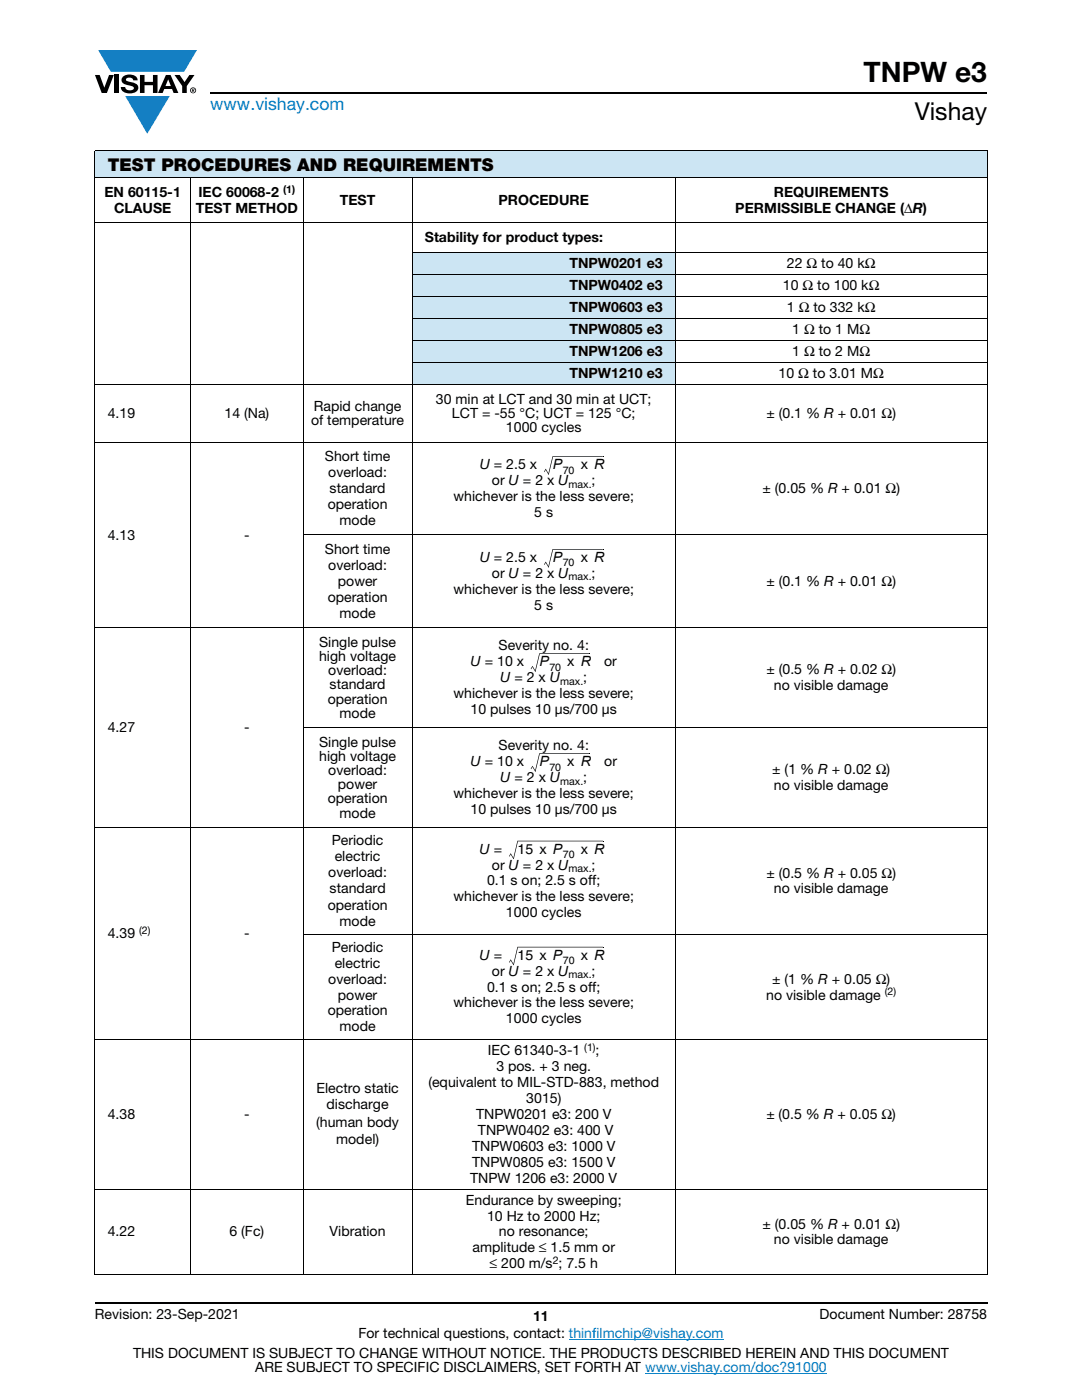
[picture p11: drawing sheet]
<svg xmlns="http://www.w3.org/2000/svg" width="216mm" height="279mm" viewBox="0 0 216 279" stroke-linecap="round" stroke-linejoin="round" font-family="sans-serif">
<defs><g id="words">
<text font-size="5.6" x="172.3" y="16.4">TNPW e3</text>
<text font-size="4.9" x="182.5" y="24">Vishay</text>
<text font-size="3.5" fill="#007ec4" x="42" y="21.9">www.vishay.com</text>
<text font-size="3.5" x="21.5" y="34.1">TEST PROCEDURES AND REQUIREMENTS</text>
<g font-size="2.8">
<text x="20.8" y="39.3">EN 60115-1</text>
<text x="39.6" y="39.3">IEC 60068-2</text>
<text x="67.8" y="40.9">TEST</text>
<text x="99.5" y="40.9">PROCEDURE</text>
<text x="154.4" y="39.3">REQUIREMENTS</text>
<text x="22.8" y="42.5">CLAUSE</text>
<text x="39.1" y="42.5">TEST METHOD</text>
<text x="146.7" y="42.5">PERMISSIBLE CHANGE (ΔR)</text>
<text x="84.8" y="48.3">Stability for product types:</text>
<text x="113.6" y="53.4">TNPW0201 e3</text>
<text x="157" y="53.4">22 Ω to 40 kΩ</text>
<text x="113.6" y="57.8">TNPW0402 e3</text>
<text x="156.2" y="57.8">10 Ω to 100 kΩ</text>
<text x="113.6" y="62.3">TNPW0603 e3</text>
<text x="157" y="62.3">1 Ω to 332 kΩ</text>
<text x="113.6" y="66.7">TNPW0805 e3</text>
<text x="113.6" y="71.1">TNPW1206 e3</text>
<text x="158.1" y="66.7">1 Ω to 1 MΩ</text>
<text x="158.1" y="71.1">1 Ω to 2 MΩ</text>
<text x="113.6" y="75.5">TNPW1210 e3</text>
<text x="155.3" y="75.5">10 Ω to 3.01 MΩ</text>
<text x="21.5" y="83.4">4.19</text>
<text x="44.8" y="83.4">14 (Na)</text>
<text x="62.6" y="82">Rapid change</text>
<text x="87" y="80.6">30 min at LCT and 30 min at UCT;</text>
<text x="90.2" y="83.4">LCT = -55 °C; UCT = 125 °C;</text>
<text x="152.9" y="83.4">± (0.1 % R + 0.01 Ω)</text>
<text x="62.1" y="84.8">of temperature</text>
<text x="101" y="86.2">1000 cycles</text>
<text x="64.8" y="92.1">Short time</text>
<text x="65.5" y="95.2">overload:</text>
<text x="95.7" y="93.6">U = 2.5 x</text>
<text x="110.3" y="93.6">P</text>
<text x="115.9" y="93.6">x R</text>
<text x="65.4" y="101.6">operation</text>
<text x="65.8" y="98.4">standard</text>
<text x="90.5" y="100">whichever is the less severe;</text>
<text x="98.1" y="96.8">or U = 2 x U</text>
<text x="118" y="96.8">;</text>
<text x="152.1" y="98.4">± (0.05 % R + 0.01 Ω)</text>
<text x="21.5" y="107.7">4.13</text>
<text x="48.7" y="107.7">-</text>
<text x="67.8" y="104.8">mode</text>
<text x="106.6" y="103.2">5 s</text>
<text x="64.8" y="110.6">Short time</text>
<text x="65.5" y="113.7">overload:</text>
<text x="95.7" y="112.2">U = 2.5 x</text>
<text x="110.3" y="112.2">P</text>
<text x="115.9" y="112.2">x R</text>
<text x="67.4" y="116.9">power</text>
<text x="90.5" y="118.5">whichever is the less severe;</text>
<text x="98.1" y="115.3">or U = 2 x U</text>
<text x="118" y="115.3">;</text>
<text x="152.9" y="116.9">± (0.1 % R + 0.01 Ω)</text>
<text x="65.4" y="120.1">operation</text>
<text x="67.8" y="123.3">mode</text>
<text x="106.6" y="121.7">5 s</text>
<text x="63.7" y="129.1">Single pulse</text>
<text x="63.7" y="131.9">high voltage</text>
<text x="99.5" y="129.8">Severity no. 4:</text>
<text x="65.5" y="134.7">overload:</text>
<text x="65.8" y="137.6">standard</text>
<text x="93.9" y="133">U = 10 x</text>
<text x="99.8" y="136.2">U = 2 x U</text>
<text x="107.7" y="133">P</text>
<text x="113.2" y="133">x R</text>
<text x="116.4" y="136.2">;</text>
<text x="120.6" y="133">or</text>
<text x="152.9" y="134.6">± (0.5 % R + 0.02 Ω)</text>
<text x="154.4" y="137.8">no visible damage</text>
<text x="65.4" y="140.4">operation</text>
<text x="67.8" y="143.2">mode</text>
<text x="90.5" y="139.3">whichever is the less severe;</text>
<text x="93.9" y="142.5">10 pulses 10 μs/700 μs</text>
<text x="21.5" y="146.1">4.27</text>
<text x="48.7" y="146.1">-</text>
<text x="63.7" y="149">Single pulse</text>
<text x="99.5" y="149.7">Severity no. 4:</text>
<text x="63.7" y="151.8">high voltage</text>
<text x="65.5" y="154.7">overload:</text>
<text x="93.9" y="152.9">U = 10 x</text>
<text x="107.7" y="152.9">P</text>
<text x="113.2" y="152.9">x R</text>
<text x="120.6" y="152.9">or</text>
<text x="154.1" y="154.5">± (1 % R + 0.02 Ω)</text>
<text x="65.4" y="160.3">operation</text>
<text x="67.4" y="157.5">power</text>
<text x="90.5" y="159.3">whichever is the less severe;</text>
<text x="99.8" y="156.1">U = 2 x U</text>
<text x="116.4" y="156.1">;</text>
<text x="154.4" y="157.7">no visible damage</text>
<text x="67.8" y="163.2">mode</text>
<text x="93.9" y="162.4">10 pulses 10 μs/700 μs</text>
<text x="66.2" y="168.6">Periodic</text>
<text x="66.8" y="171.8">electric</text>
<text x="95.7" y="170.4">U =</text>
<text x="98.1" y="173.5">or U = 2 x U</text>
<text x="103.3" y="170.4">15 x P</text>
<text x="115.9" y="170.4">x R</text>
<text x="118" y="173.5">;</text>
<text x="65.5" y="175">overload:</text>
<text x="65.8" y="178.1">standard</text>
<text x="90.5" y="179.9">whichever is the less severe;</text>
<text x="97.2" y="176.7">0.1 s on; 2.5 s off;</text>
<text x="152.9" y="175.1">± (0.5 % R + 0.05 Ω)</text>
<text x="154.4" y="178.3">no visible damage</text>
<text x="65.4" y="181.7">operation</text>
<text x="67.8" y="184.8">mode</text>
<text x="101" y="183.1">1000 cycles</text>
<text x="21.5" y="187.2">4.39</text>
<text x="48.7" y="187.2">-</text>
<text x="66.2" y="189.9">Periodic</text>
<text x="95.7" y="191.5">U =</text>
<text x="103.3" y="191.5">15 x P</text>
<text x="115.9" y="191.5">x R</text>
<text x="65.5" y="196.3">overload:</text>
<text x="66.8" y="193.1">electric</text>
<text x="97.2" y="197.9">0.1 s on; 2.5 s off;</text>
<text x="98.2" y="194.7">or U = 2 x U</text>
<text x="118" y="194.7">;</text>
<text x="154.1" y="196.3">± (1 % R + 0.05 Ω)</text>
<text x="65.4" y="202.6">operation</text>
<text x="67.4" y="199.5">power</text>
<text x="90.5" y="201.1">whichever is the less severe;</text>
<text x="152.9" y="199.5">no visible damage</text>
<text x="67.8" y="205.8">mode</text>
<text x="101" y="204.2">1000 cycles</text>
<text x="97.3" y="210.6">IEC 61340-3-1</text>
<text x="99" y="213.8">3 pos. + 3 neg.</text>
<text x="118.9" y="210.6">;</text>
<text x="63.1" y="218.2">Electro static</text>
<text x="65.2" y="221.4">discharge</text>
<text x="85.5" y="217">(equivalent to MIL-STD-883, method</text>
<text x="105" y="220.1">3015)</text>
<text x="21.5" y="223.3">4.38</text>
<text x="48.7" y="223.3">-</text>
<text x="63.1" y="224.9">(human body</text>
<text x="95" y="223.3">TNPW0201 e3: 200 V</text>
<text x="95.4" y="226.5">TNPW0402 e3: 400 V</text>
<text x="153" y="223.3">± (0.5 % R + 0.05 Ω)</text>
<text x="67.1" y="228.4">model)</text>
<text x="94.2" y="229.7">TNPW0603 e3: 1000 V</text>
<text x="94.2" y="232.8">TNPW0805 e3: 1500 V</text>
<text x="93.8" y="236">TNPW 1206 e3: 2000 V</text>
<text x="93" y="240.4">Endurance by sweeping;</text>
<text x="97.2" y="243.6">10 Hz to 2000 Hz;</text>
<text x="152.1" y="245.2">± (0.05 % R + 0.01 Ω)</text>
<text x="21.5" y="246.8">4.22</text>
<text x="45.8" y="246.8">6 (Fc)</text>
<text x="65.8" y="246.8">Vibration</text>
<text x="94.3" y="249.9">amplitude ≤ 1.5 mm or</text>
<text x="99.5" y="246.8">no resonance;</text>
<text x="154.4" y="248.3">no visible damage</text>
<text x="97.7" y="253.1">≤ 200 m/s ; 7.5 h</text>
<text x="18.9" y="263.3">Revision: 23-Sep-2021</text>
<text x="106.4" y="263.6">11</text>
<text x="163.6" y="263.3">Document Number: 28758</text>
<text x="71.5" y="267.1">For technical questions, contact: thinfilmchip@vishay.com</text>
<text x="26.5" y="271">THIS DOCUMENT IS SUBJECT TO CHANGE WITHOUT NOTICE. THE PRODUCTS DESCRIBED HEREIN AND THIS DOCUMENT</text>
<text x="50.9" y="273.8">ARE SUBJECT TO SPECIFIC DISCLAIMERS, SET FORTH AT www.vishay.com/doc?91000</text>
</g>
<g font-size="2.1">
<text x="56.5" y="38.5">(1)</text>
<text x="112.3" y="94.5">70</text>
<text x="113.4" y="97.3">max.</text>
<text x="112.3" y="113">70</text>
<text x="113.4" y="115.8">max.</text>
<text x="109.6" y="133.9">70</text>
<text x="111.8" y="136.7">max.</text>
<text x="109.6" y="153.8">70</text>
<text x="111.8" y="156.6">max.</text>
<text x="112.3" y="171.2">70</text>
<text x="113.4" y="174.1">max.</text>
<text x="27.8" y="186.4">(2)</text>
<text x="112.3" y="192.4">70</text>
<text x="113.4" y="195.2">max.</text>
<text x="176.6" y="198.6">(2)</text>
<text x="116.6" y="209.7">(1)</text>
<text x="110.3" y="252.3">2</text>
</g>
</g></defs>
<g fill="#147fc3">
<path d="M19.6 10h19.7l-2.6 4.3h-1.1h-13.5z"/>
<path d="M25 19.2h8.9l-4.5 7.5z"/>
</g>
<g fill="#000">
<path d="M18.9 15h1l.9 2.5 1-2.5h.9l-1.4 3.6h-1zM22.9 15h.9v3.6h-.9zM24.6 15.3a2.1 2.1 0 0 1 2.8 .3l.1 .4h-.9a.79 .79 0 0 0-.7-.5 .79 .79 0 0 0-.8 .4l.3 .3 1 .2a1.08 1.08 0 0 1 1.2 1 1.08 1.08 0 0 1-1.1 1.2 1.73 1.73 0 0 1-2.4-1.2h.9a.96 .96 0 0 0 .8 .6 .96 .96 0 0 0 .9-.4 1.31 1.31 0 0 0-1.2-.6 1.03 1.03 0 0 1-1.1-.6 1.03 1.03 0 0 1 .2-1.1zM27.9 15h.9v1.3h1.7v-1.3h.9v3.6h-.9v-1.6h-1.7v1.6h-.9zM34.8 15h1.1l.9 1.4 1-1.4h1l-1.5 2.2v1.4h-.9v-1.4z"/>
<path d="M33.6 15.9l.5 1.3h-1.1zM33.1 15l-1.6 3.6h1l.3-.8h1.5l.3 .8h1l-1.6-3.6z"/>
<path d="M38.4 17.8h.2v.2h-.2zM38.3 17.7v.7h.1v-.3l.4 .3-.2-.3 .2-.2-.1-.2z"/>
<path d="M38.1 18a.46 .46 0 0 1 .9 0 .46 .46 0 0 1-.9 0zM37.9 18a.6 .6 0 0 0 1.2 0 .6 .6 0 0 0-1.2 0z"/>
</g>
<path d="M42 18.6h155M18.9 260h178.1" fill="none" stroke="#000" stroke-width=".36"/>
<path d="M113.5 267.3h30.9M128.7 274h36.3" fill="none" stroke="#007ec4" stroke-width=".2"/>
<g fill="#cce5f3">
<path d="M18.9 30h178.1v5.5h-178.1z"/>
<path d="M82.2 50.3h52.6v4.4h-52.6z"/>
<path d="M82.2 54.7h52.6v4.4h-52.6z"/>
<path d="M82.2 59.1h52.6v4.4h-52.6z"/>
<path d="M82.2 63.5h52.6v4.4h-52.6z"/>
<path d="M82.2 67.9h52.6v4.5h-52.6z"/>
<path d="M82.2 72.4h52.6v4.4h-52.6z"/>
</g>
<g fill="none" stroke="#000" stroke-width=".2">
<path d="M18.9 30h178.1M18.9 35.5h178.1M18.9 30.1v224.2M38 35.4v219.1M60.5 35.4v219.1M82.2 35.4v219.1M134.8 35.4v219.1M197 30.1v224.2M18.9 44.5h178.1M82.1 50.3h114.9M82.1 54.7h114.9M82.1 59.1h114.9"/>
<path d="M18.9 76.8h178.1M82.1 63.5h114.9M82.1 67.9h114.9M82.1 72.4h114.9M18.9 88.2h178.1M110.2 91.1h10.1M60.4 106.8h136.6M110.2 109.6h10.1M18.9 125.3h178.1M107.6 130.5h10M60.4 145.2h136.6M107.6 150.4h10"/>
<path d="M18.9 165.1h178.1M103.2 167.9h17.1M60.4 186.5h136.6M103.2 189h17.1M18.9 207.5h178.1M18.9 237.3h178.1M18.9 254.4h178.1"/>
</g>
<g fill="#000">
<path d="M108.6 94.1v.1zM108.8 93.6l.1 .1-.2 .5-.1-.1zM109.4 94.7h.1zM108.9 93.5l.6 1.1-.1 .1-.6-1zM109.4 94.6l.1 .1zM110.2 91.1h.2l-.9 3.6-.1-.1zM120.3 91.1l.1 .1zM108.6 112.6v.2zM108.8 112.2h.1l-.2 .5-.1-.1zM109.4 113.2h.1zM108.9 112.1l.6 1-.1 .1-.6-1zM110.2 109.6l.2 .1-.9 3.5h-.1z"/>
<path d="M120.3 109.6l.1 .1zM105.9 133.5l.1 .1zM106.2 133h.1l-.3 .5h-.1zM106.8 134h.1zM106.2 132.9l.7 1-.1 .1-.6-1zM106.7 134h.2zM107.6 130.5h.1l-.8 3.5h-.2zM117.6 130.4l.1 .1zM105.9 153.4l.1 .1zM106.2 152.9l.1 .1-.3 .5-.1-.1zM106.8 153.9h.1zM106.2 152.8l.7 1.1h-.1l-.6-.9z"/>
<path d="M106.7 153.9l.2 .1zM107.6 150.4h.1l-.8 3.5h-.2zM117.6 150.3l.1 .2zM101.6 170.9l.1 .1zM101.9 170.4h.1l-.3 .5h-.1zM102.4 171.4h.2zM101.9 170.3l.6 1-.1 .1-.5-1zM102.4 171.4l.1 .1zM103.2 167.9h.2l-.9 3.5h-.1zM120.3 167.8l.1 .1zM101.6 192l.1 .1zM101.9 191.5l.1 .1-.3 .5-.1-.1z"/>
<path d="M102.4 192.6h.2zM101.9 191.5l.6 1-.1 .1-.5-1zM102.4 192.5l.1 .1zM103.2 189h.2l-.9 3.6-.1-.1zM120.3 189l.1 .1z"/>
</g>
<use href="#words"/>
</svg>
